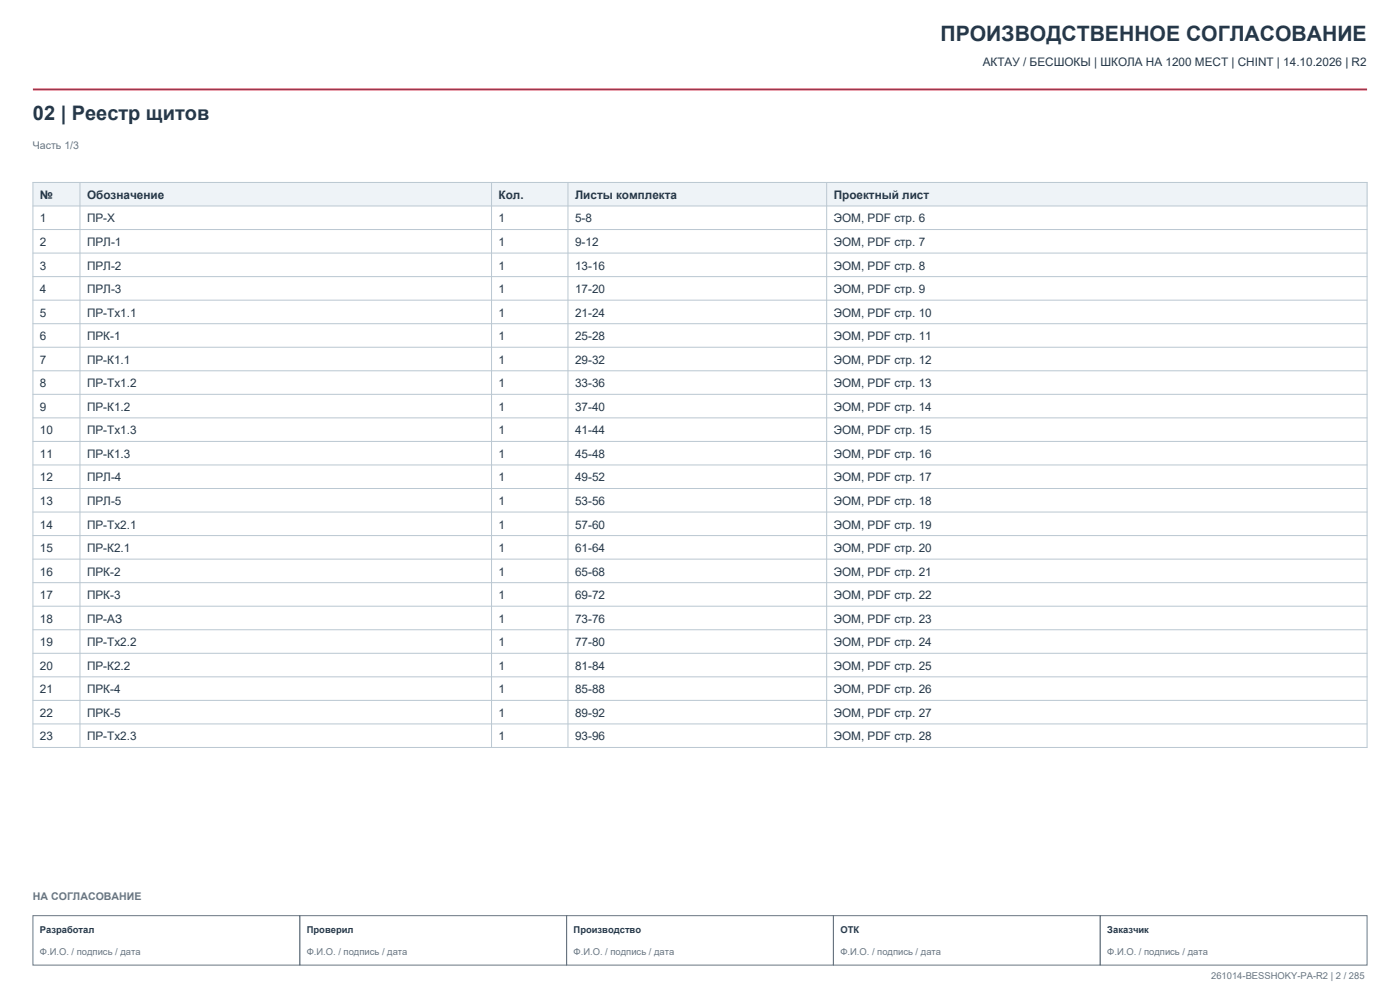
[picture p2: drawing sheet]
<svg xmlns="http://www.w3.org/2000/svg" width="420mm" height="297mm" viewBox="0 0 420 297" stroke-linecap="round" stroke-linejoin="round" font-family="sans-serif">
<defs><g id="words">
<text font-size="6.3" fill="#263849" x="282.1" y="12.3">ПРОИЗВОДСТВЕННОЕ СОГЛАСОВАНИЕ</text>
<text font-size="6" fill="#263849" x="9.9" y="36">02 | Реестр щитов</text>
<g font-size="3.5" fill="#263849">
<text x="294.8" y="19.8">АКТАУ / БЕСШОКЫ | ШКОЛА НА 1200 МЕСТ | CHINT | 14.10.2026 | R2</text>
<text x="12" y="59.6">№</text>
<text x="26.1" y="59.6">Обозначение</text>
<text x="149.6" y="59.6">Кол.</text>
<text x="172.5" y="59.6">Листы комплекта</text>
<text x="250.1" y="59.6">Проектный лист</text>
<text x="12" y="66.7">1</text>
<text x="26.1" y="66.7">ПР-Х</text>
<text x="149.6" y="66.7">1</text>
<text x="172.5" y="66.7">5-8</text>
<text x="250.1" y="66.7">ЭОМ, PDF стр. 6</text>
<text x="12" y="73.7">2</text>
<text x="26.1" y="73.7">ПРЛ-1</text>
<text x="149.6" y="73.7">1</text>
<text x="172.5" y="73.7">9-12</text>
<text x="250.1" y="73.7">ЭОМ, PDF стр. 7</text>
<text x="12" y="80.8">3</text>
<text x="26.1" y="80.8">ПРЛ-2</text>
<text x="149.6" y="80.8">1</text>
<text x="172.5" y="80.8">13-16</text>
<text x="250.1" y="80.8">ЭОМ, PDF стр. 8</text>
<text x="12" y="87.8">4</text>
<text x="26.1" y="87.8">ПРЛ-3</text>
<text x="149.6" y="87.8">1</text>
<text x="172.5" y="87.8">17-20</text>
<text x="250.1" y="87.8">ЭОМ, PDF стр. 9</text>
<text x="12" y="94.9">5</text>
<text x="26.1" y="94.9">ПР-Тх1.1</text>
<text x="149.6" y="94.9">1</text>
<text x="172.5" y="94.9">21-24</text>
<text x="250.1" y="94.9">ЭОМ, PDF стр. 10</text>
<text x="12" y="102">6</text>
<text x="26.1" y="102">ПРК-1</text>
<text x="149.6" y="102">1</text>
<text x="172.5" y="102">25-28</text>
<text x="250.1" y="102">ЭОМ, PDF стр. 11</text>
<text x="12" y="109">7</text>
<text x="26.1" y="109">ПР-К1.1</text>
<text x="149.6" y="109">1</text>
<text x="172.5" y="109">29-32</text>
<text x="250.1" y="109">ЭОМ, PDF стр. 12</text>
<text x="12" y="116.1">8</text>
<text x="26.1" y="116.1">ПР-Тх1.2</text>
<text x="149.6" y="116.1">1</text>
<text x="172.5" y="116.1">33-36</text>
<text x="250.1" y="116.1">ЭОМ, PDF стр. 13</text>
<text x="12" y="123.1">9</text>
<text x="26.1" y="123.1">ПР-К1.2</text>
<text x="149.6" y="123.1">1</text>
<text x="172.5" y="123.1">37-40</text>
<text x="250.1" y="123.1">ЭОМ, PDF стр. 14</text>
<text x="12" y="130.2">10</text>
<text x="26.1" y="130.2">ПР-Тх1.3</text>
<text x="149.6" y="130.2">1</text>
<text x="172.5" y="130.2">41-44</text>
<text x="250.1" y="130.2">ЭОМ, PDF стр. 15</text>
<text x="12" y="137.2">11</text>
<text x="26.1" y="137.2">ПР-К1.3</text>
<text x="149.6" y="137.2">1</text>
<text x="172.5" y="137.2">45-48</text>
<text x="250.1" y="137.2">ЭОМ, PDF стр. 16</text>
<text x="12" y="144.3">12</text>
<text x="26.1" y="144.3">ПРЛ-4</text>
<text x="149.6" y="144.3">1</text>
<text x="172.5" y="144.3">49-52</text>
<text x="250.1" y="144.3">ЭОМ, PDF стр. 17</text>
<text x="12" y="151.3">13</text>
<text x="26.1" y="151.3">ПРЛ-5</text>
<text x="149.6" y="151.3">1</text>
<text x="172.5" y="151.3">53-56</text>
<text x="250.1" y="151.3">ЭОМ, PDF стр. 18</text>
<text x="12" y="158.4">14</text>
<text x="26.1" y="158.4">ПР-Тх2.1</text>
<text x="149.6" y="158.4">1</text>
<text x="172.5" y="158.4">57-60</text>
<text x="250.1" y="158.4">ЭОМ, PDF стр. 19</text>
<text x="12" y="165.5">15</text>
<text x="26.1" y="165.5">ПР-К2.1</text>
<text x="149.6" y="165.5">1</text>
<text x="172.5" y="165.5">61-64</text>
<text x="250.1" y="165.5">ЭОМ, PDF стр. 20</text>
<text x="12" y="172.5">16</text>
<text x="26.1" y="172.5">ПРК-2</text>
<text x="149.6" y="172.5">1</text>
<text x="172.5" y="172.5">65-68</text>
<text x="250.1" y="172.5">ЭОМ, PDF стр. 21</text>
<text x="12" y="179.6">17</text>
<text x="26.1" y="179.6">ПРК-3</text>
<text x="149.6" y="179.6">1</text>
<text x="172.5" y="179.6">69-72</text>
<text x="250.1" y="179.6">ЭОМ, PDF стр. 22</text>
<text x="12" y="186.6">18</text>
<text x="26.1" y="186.6">ПР-АЗ</text>
<text x="149.6" y="186.6">1</text>
<text x="172.5" y="186.6">73-76</text>
<text x="250.1" y="186.6">ЭОМ, PDF стр. 23</text>
<text x="12" y="193.7">19</text>
<text x="26.1" y="193.7">ПР-Тх2.2</text>
<text x="149.6" y="193.7">1</text>
<text x="172.5" y="193.7">77-80</text>
<text x="250.1" y="193.7">ЭОМ, PDF стр. 24</text>
<text x="12" y="200.7">20</text>
<text x="26.1" y="200.7">ПР-К2.2</text>
<text x="149.6" y="200.7">1</text>
<text x="172.5" y="200.7">81-84</text>
<text x="250.1" y="200.7">ЭОМ, PDF стр. 25</text>
<text x="12" y="207.8">21</text>
<text x="26.1" y="207.8">ПРК-4</text>
<text x="149.6" y="207.8">1</text>
<text x="172.5" y="207.8">85-88</text>
<text x="250.1" y="207.8">ЭОМ, PDF стр. 26</text>
<text x="12" y="214.8">22</text>
<text x="26.1" y="214.8">ПРК-5</text>
<text x="149.6" y="214.8">1</text>
<text x="172.5" y="214.8">89-92</text>
<text x="250.1" y="214.8">ЭОМ, PDF стр. 27</text>
<text x="12" y="221.9">23</text>
<text x="26.1" y="221.9">ПР-Тх2.3</text>
<text x="149.6" y="221.9">1</text>
<text x="172.5" y="221.9">93-96</text>
<text x="250.1" y="221.9">ЭОМ, PDF стр. 28</text>
</g>
<g font-size="3.2" fill="#697681">
<text x="9.9" y="44.8">Часть 1/3</text>
<text x="9.9" y="269.8">НА СОГЛАСОВАНИЕ</text>
</g>
<g font-size="2.8" fill="#263849">
<text x="12" y="279.7">Разработал</text>
<text x="92" y="279.7">Проверил</text>
<text x="172.1" y="279.7">Производство</text>
<text x="252.1" y="279.7">ОТК</text>
<text x="332.2" y="279.7">Заказчик</text>
</g>
<g font-size="2.8" fill="#697681">
<text x="12" y="286.1">Ф.И.О. / подпись / дата</text>
<text x="92" y="286.1">Ф.И.О. / подпись / дата</text>
<text x="172.1" y="286.1">Ф.И.О. / подпись / дата</text>
<text x="252.1" y="286.1">Ф.И.О. / подпись / дата</text>
<text x="332.2" y="286.1">Ф.И.О. / подпись / дата</text>
<text x="363.3" y="293.5">261014-BESSHOKY-PA-R2 | 2 / 285</text>
</g>
</g></defs>
<path d="M9.9 26.8h400.2" fill="none" stroke="#c9203b" stroke-width=".56"/>
<path d="M9.9 274.4h80v14.8h-80zM89.9 274.4h80.1v14.8h-80.1zM170 274.4h80v14.8h-80zM250 274.4h80.1v14.8h-80.1zM330.1 274.4h80v14.8h-80z" fill="none" stroke="#697681" stroke-width=".3"/>
<path d="M9.9 54.7h400.2v7h-400.2z" fill-rule="evenodd" fill="#eef3f7"/>
<g fill="none" stroke="#bac7d1" stroke-width=".3">
<path d="M9.9 54.7h400.2v169.3h-400.2zM24 54.7v169.3M147.5 54.7v169.3M170.4 54.7v169.3M248 54.7v169.3M9.9 61.7h400.2M9.9 68.8h400.2M9.9 75.8h400.2M9.9 82.9h400.2M9.9 90h400.2M9.9 97h400.2M9.9 104.1h400.2"/>
<path d="M9.9 111.1h400.2M9.9 118.2h400.2M9.9 125.2h400.2M9.9 132.3h400.2M9.9 139.3h400.2M9.9 146.4h400.2M9.9 153.5h400.2M9.9 160.5h400.2M9.9 167.6h400.2M9.9 174.6h400.2M9.9 181.7h400.2M9.9 188.7h400.2"/>
<path d="M9.9 195.8h400.2M9.9 202.8h400.2M9.9 209.9h400.2M9.9 217h400.2"/>
</g>
<use href="#words"/>
</svg>
